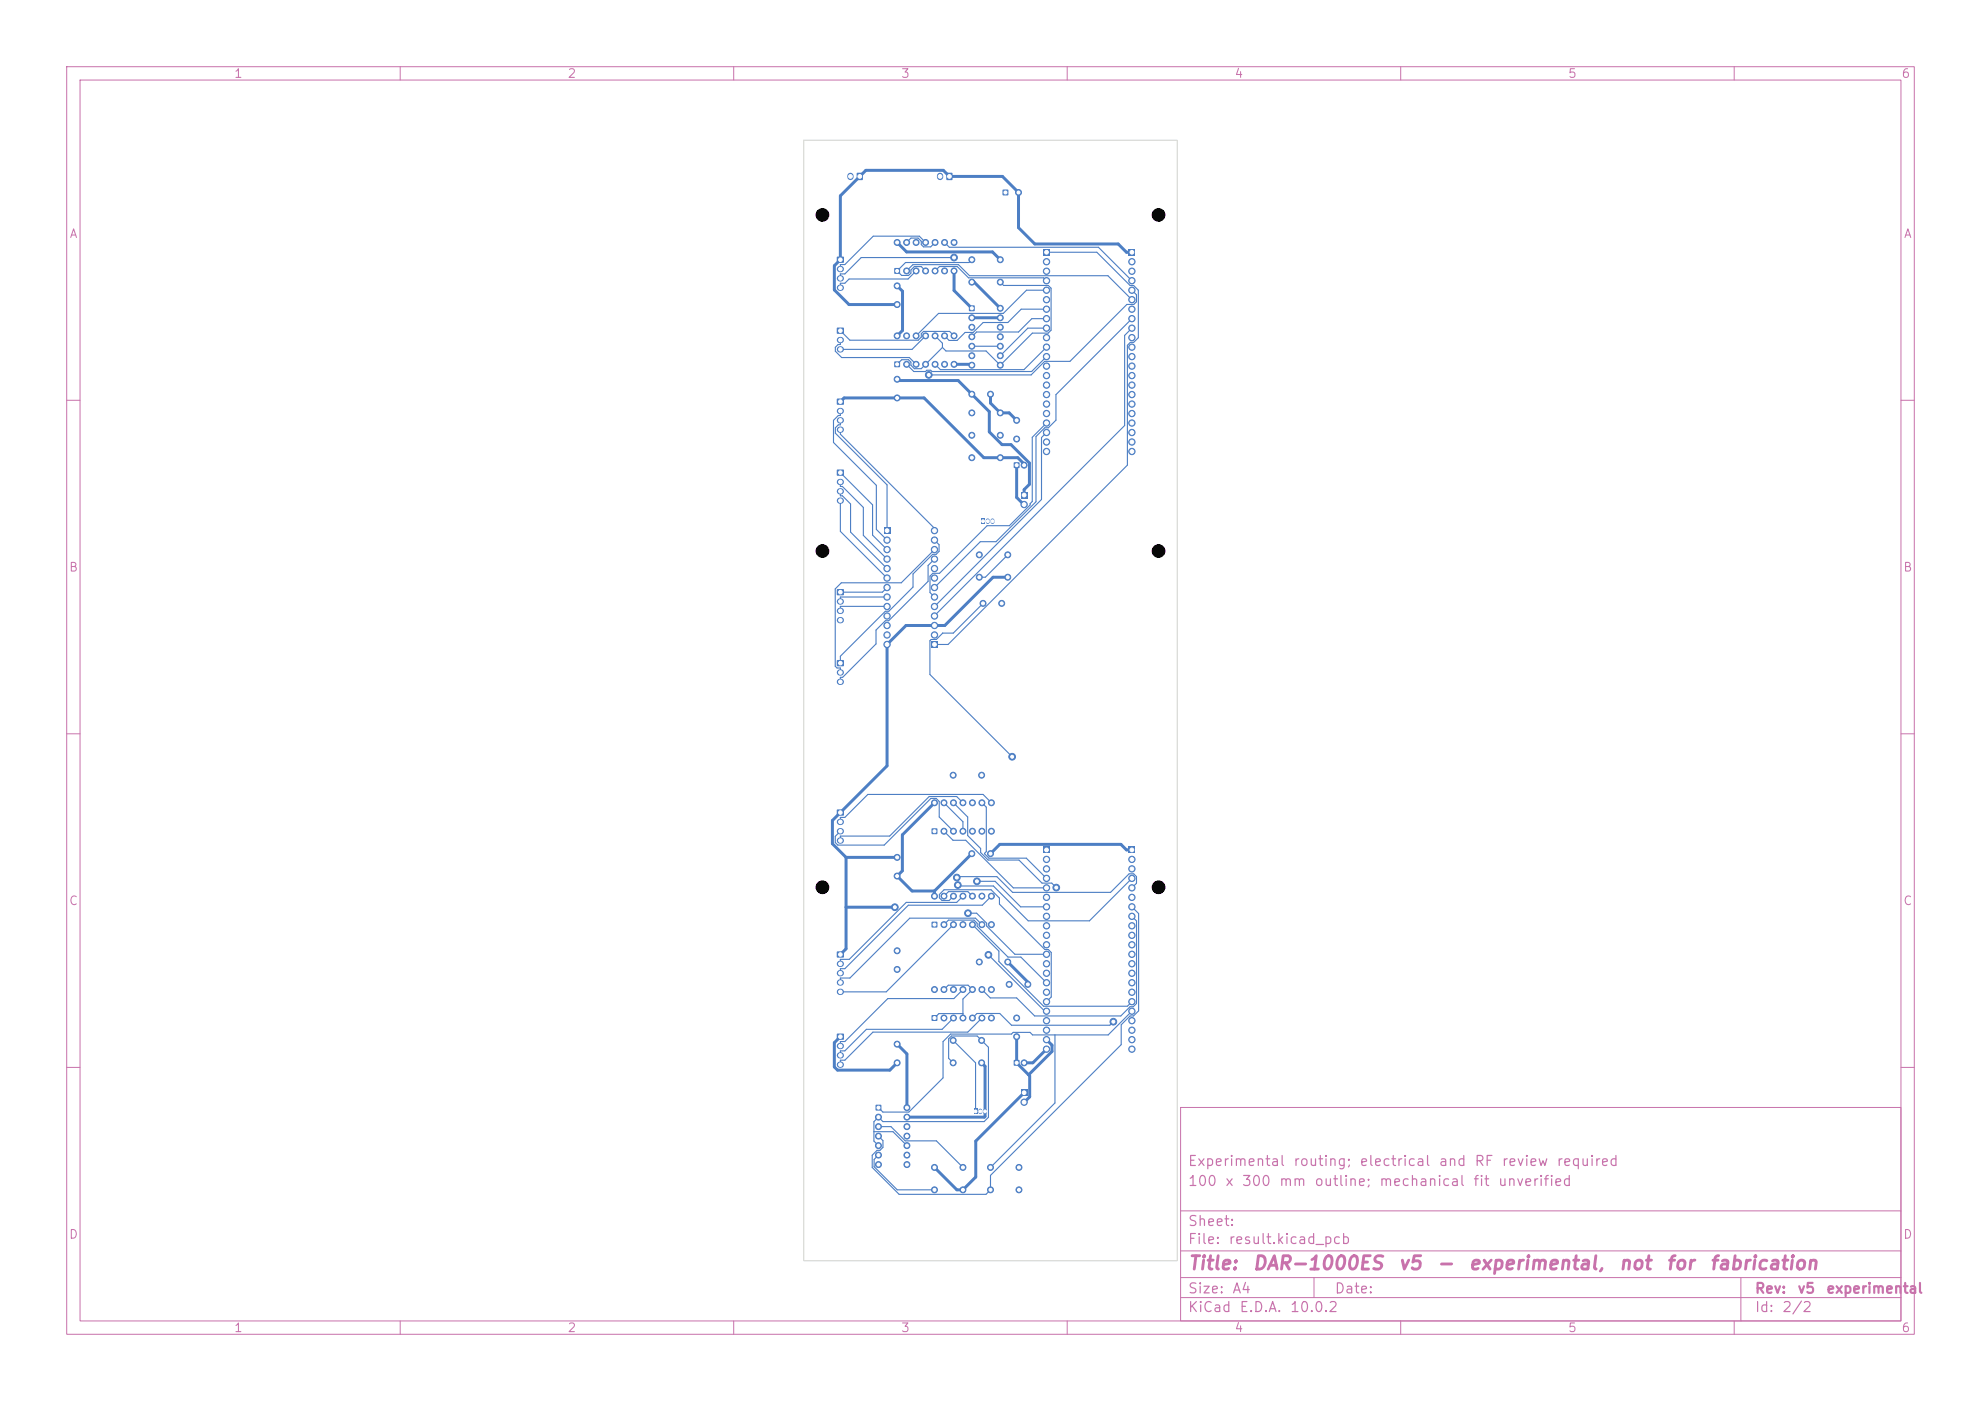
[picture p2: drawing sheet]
<svg xmlns="http://www.w3.org/2000/svg" width="297mm" height="210mm" viewBox="0 0 297 210" stroke-linecap="round" stroke-linejoin="round" font-family="sans-serif">
<defs><g id="words">
<g font-size="2" fill="#c872ab">
<text x="178" y="190.8">Title:</text>
<text x="187.7" y="190.8">DAR-1000ES</text>
<text x="209.5" y="190.8">v5</text>
<text x="215.3" y="190.8">-</text>
<text x="220.1" y="190.8">experimental,</text>
<text x="242.6" y="190.8">not</text>
<text x="249.7" y="190.8">for</text>
<text x="256.2" y="190.8">fabrication</text>
</g>
<g font-size="1.5" fill="#c872ab">
<text x="178" y="178.2">100</text>
<text x="178" y="175.2">Experimental</text>
<text x="183.6" y="178.2">x</text>
<text x="186.1" y="178.2">300</text>
<text x="191.7" y="178.2">mm</text>
<text x="193.8" y="175.2">routing;</text>
<text x="197" y="178.2">outline;</text>
<text x="203.7" y="175.2">electrical</text>
<text x="206.7" y="178.2">mechanical</text>
<text x="215.6" y="175.2">and</text>
<text x="220.8" y="178.2">fit</text>
<text x="221" y="175.2">RF</text>
<text x="224.5" y="178.2">unverified</text>
<text x="225" y="175.2">review</text>
<text x="233.3" y="175.2">required</text>
<text x="178" y="184.2">Sheet:</text>
<text x="178" y="186.9">File:</text>
<text x="184.1" y="186.9">result.kicad_pcb</text>
<text x="178" y="197.1">KiCad</text>
<text x="178" y="194.3">Size:</text>
<text x="184.7" y="194.3">A4</text>
<text x="185.7" y="197.1">E.D.A.</text>
<text x="193.3" y="197.1">10.0.2</text>
<text x="200" y="194.3">Date:</text>
<text x="263" y="194.3">Rev:</text>
<text x="263" y="197.1">Id:</text>
<text x="267.1" y="197.1">2/2</text>
<text x="269.4" y="194.3">v5</text>
<text x="273.7" y="194.3">experimental</text>
</g>
<g font-size="1.3" fill="#c872ab">
<text x="35" y="12">1</text>
<text x="85" y="12">2</text>
<text x="135" y="12">3</text>
<text x="185" y="12">4</text>
<text x="235" y="12">5</text>
<text x="285" y="12">6</text>
<text x="10.3" y="36">A</text>
<text x="285.4" y="36">A</text>
<text x="10.3" y="86">B</text>
<text x="285.3" y="86">B</text>
<text x="10.3" y="136">C</text>
<text x="285.3" y="136">C</text>
<text x="10.3" y="186">D</text>
<text x="285.3" y="186">D</text>
<text x="35" y="200">1</text>
<text x="85" y="200">2</text>
<text x="135" y="200">3</text>
<text x="185" y="200">4</text>
<text x="235" y="200">5</text>
<text x="285" y="200">6</text>
</g>
</g></defs>
<g fill="none" stroke="#c872ab" stroke-width=".15">
<path d="M10 10h277v190h-277zM12 12h273v186h-273zM60 10v2M110 10v2M160 10v2M210 10v2M260 10v2M10 60h2M285 60h2M10 110h2M285 110h2M10 160h2"/>
<path d="M177 166h108v32h-108zM285 160h2M60 198v2M110 198v2M160 198v2M177 194.5h108M177 191.5h108M177 187.5h108M177 181.5h108M197 191.5v3M210 198v2M260 198v2"/>
<path d="M261 191.5v6.5"/>
</g>
<path d="M152 158.9h.8v.8h-.8z" fill="#4d7fc4"/>
<g fill="#4d7fc4" stroke="#4d7fc4" stroke-width=".15">
<circle cx="153.5" cy="159.3" r=".45"/>
<circle cx="146.8" cy="86.5" r=".45"/>
<circle cx="151.1" cy="86.5" r=".45"/>
</g>
<path d="M139.7 124.2h.8v.8h-.8z" fill="#4d7fc4"/>
<g fill="#4d7fc4" stroke="#4d7fc4" stroke-width=".15">
<circle cx="141.5" cy="124.6" r=".45"/>
<circle cx="142.9" cy="124.6" r=".45"/>
<circle cx="144.4" cy="124.6" r=".45"/>
<circle cx="145.8" cy="124.6" r=".45"/>
<circle cx="147.2" cy="124.6" r=".45"/>
<circle cx="148.6" cy="124.6" r=".45"/>
<circle cx="148.6" cy="120.3" r=".45"/>
<circle cx="147.2" cy="120.3" r=".45"/>
<circle cx="145.8" cy="120.3" r=".45"/>
<circle cx="144.4" cy="120.3" r=".45"/>
<circle cx="142.9" cy="120.3" r=".45"/>
<circle cx="141.5" cy="120.3" r=".45"/>
<circle cx="140.1" cy="120.3" r=".45"/>
</g>
<path d="M128.5 25.9h.8v1.1h-.8z" fill="#4d7fc4"/>
<path d="M127.5 26.4v.1" fill="none" stroke="#4d7fc4" stroke-width=".95"/>
<g fill="#4d7fc4" stroke="#4d7fc4" stroke-width=".15">
<circle cx="134.5" cy="59.6" r=".45"/>
<circle cx="134.5" cy="56.8" r=".45"/>
</g>
<path d="M146 166.2h.6v.8h-.6z" fill="#4d7fc4"/>
<path d="M147 166.5v.2M147.7 166.5v.2" fill="none" stroke="#4d7fc4" stroke-width=".59"/>
<path d="M125.5 155h1v.8h-1z" fill="#4d7fc4"/>
<path d="M125.9 156.8h.2M125.9 158.2h.2M125.9 159.6h.2" fill="none" stroke="#4d7fc4" stroke-width=".95"/>
<path d="M156.4 126.9h1v1h-1z" fill="#4d7fc4"/>
<g fill="#4d7fc4" stroke="#4d7fc4" stroke-width=".15">
<circle cx="156.9" cy="128.8" r=".48"/>
<circle cx="156.9" cy="130.2" r=".48"/>
<circle cx="156.9" cy="131.7" r=".48"/>
<circle cx="156.9" cy="133.1" r=".48"/>
<circle cx="156.9" cy="134.5" r=".48"/>
<circle cx="156.9" cy="135.9" r=".48"/>
<circle cx="156.9" cy="137.4" r=".48"/>
<circle cx="156.9" cy="138.8" r=".48"/>
<circle cx="156.9" cy="140.2" r=".48"/>
<circle cx="156.9" cy="141.6" r=".48"/>
<circle cx="156.9" cy="143" r=".48"/>
<circle cx="156.9" cy="144.5" r=".48"/>
<circle cx="156.9" cy="145.9" r=".48"/>
<circle cx="156.9" cy="147.3" r=".48"/>
<circle cx="156.9" cy="148.7" r=".48"/>
<circle cx="156.9" cy="150.2" r=".48"/>
<circle cx="156.9" cy="151.6" r=".48"/>
<circle cx="156.9" cy="153" r=".48"/>
<circle cx="156.9" cy="154.4" r=".48"/>
<circle cx="156.9" cy="155.8" r=".48"/>
<circle cx="156.9" cy="157.3" r=".48"/>
</g>
<path d="M169.2 126.9h1v1h-1z" fill="#4d7fc4"/>
<g fill="#4d7fc4" stroke="#4d7fc4" stroke-width=".15">
<circle cx="169.7" cy="128.8" r=".48"/>
<circle cx="169.7" cy="130.2" r=".48"/>
<circle cx="169.7" cy="131.7" r=".48"/>
<circle cx="169.7" cy="133.1" r=".48"/>
<circle cx="169.7" cy="134.5" r=".48"/>
<circle cx="169.7" cy="135.9" r=".48"/>
<circle cx="169.7" cy="137.4" r=".48"/>
<circle cx="169.7" cy="138.8" r=".48"/>
<circle cx="169.7" cy="140.2" r=".48"/>
<circle cx="169.7" cy="141.6" r=".48"/>
<circle cx="169.7" cy="143" r=".48"/>
<circle cx="169.7" cy="144.5" r=".48"/>
<circle cx="169.7" cy="145.9" r=".48"/>
<circle cx="169.7" cy="147.3" r=".48"/>
<circle cx="169.7" cy="148.7" r=".48"/>
<circle cx="169.7" cy="150.2" r=".48"/>
<circle cx="169.7" cy="151.6" r=".48"/>
<circle cx="169.7" cy="153" r=".48"/>
<circle cx="169.7" cy="154.4" r=".48"/>
<circle cx="169.7" cy="155.8" r=".48"/>
<circle cx="169.7" cy="157.3" r=".48"/>
</g>
<path d="M125.5 88.3h1v.9h-1z" fill="#4d7fc4"/>
<path d="M125.9 90.2h.2M125.9 91.6h.2M125.9 93h.2" fill="none" stroke="#4d7fc4" stroke-width=".95"/>
<g fill="#4d7fc4" stroke="#4d7fc4" stroke-width=".15">
<circle cx="145.7" cy="42.3" r=".45"/>
<circle cx="150" cy="42.3" r=".45"/>
</g>
<path d="M147.1 77.7h.6v.8h-.6z" fill="#4d7fc4"/>
<path d="M148.1 78v.3M148.8 78v.3" fill="none" stroke="#4d7fc4" stroke-width=".59"/>
<g fill="#4d7fc4" stroke="#4d7fc4" stroke-width=".15">
<circle cx="146.8" cy="144.2" r=".45"/>
<circle cx="151.1" cy="144.2" r=".45"/>
<circle cx="152.4" cy="65.8" r=".45"/>
<circle cx="152.4" cy="63" r=".45"/>
</g>
<path d="M153.1 73.7h.9v1h-.9z" fill="#4d7fc4"/>
<g fill="#4d7fc4" stroke="#4d7fc4" stroke-width=".15">
<circle cx="153.5" cy="75.6" r=".48"/>
<circle cx="145.7" cy="38.9" r=".45"/>
<circle cx="150" cy="38.9" r=".45"/>
<circle cx="148.5" cy="175" r=".45"/>
<circle cx="152.8" cy="175" r=".45"/>
</g>
<path d="M125.5 38.5h1v.9h-1z" fill="#4d7fc4"/>
<path d="M125.9 40.3h.2M125.9 41.7h.2M125.9 43.1h.2" fill="none" stroke="#4d7fc4" stroke-width=".95"/>
<path d="M145.3 45.8h.8v.8h-.8z" fill="#4d7fc4"/>
<g fill="#4d7fc4" stroke="#4d7fc4" stroke-width=".15">
<circle cx="145.7" cy="47.6" r=".45"/>
<circle cx="145.7" cy="49.1" r=".45"/>
<circle cx="145.7" cy="50.5" r=".45"/>
<circle cx="145.7" cy="51.9" r=".45"/>
<circle cx="145.7" cy="53.3" r=".45"/>
<circle cx="145.7" cy="54.7" r=".45"/>
<circle cx="150" cy="54.7" r=".45"/>
<circle cx="150" cy="53.3" r=".45"/>
<circle cx="150" cy="51.9" r=".45"/>
<circle cx="150" cy="50.5" r=".45"/>
<circle cx="150" cy="49.1" r=".45"/>
<circle cx="150" cy="47.6" r=".45"/>
<circle cx="150" cy="46.2" r=".45"/>
<circle cx="145.7" cy="68.6" r=".45"/>
<circle cx="150" cy="68.6" r=".45"/>
<circle cx="134.5" cy="131.3" r=".45"/>
<circle cx="134.5" cy="128.5" r=".45"/>
<circle cx="142.9" cy="159.3" r=".45"/>
<circle cx="147.2" cy="159.3" r=".45"/>
<circle cx="142.9" cy="156" r=".45"/>
<circle cx="147.2" cy="156" r=".45"/>
</g>
<path d="M139.7 138.2h.8v.8h-.8z" fill="#4d7fc4"/>
<g fill="#4d7fc4" stroke="#4d7fc4" stroke-width=".15">
<circle cx="141.5" cy="138.6" r=".45"/>
<circle cx="142.9" cy="138.6" r=".45"/>
<circle cx="144.4" cy="138.6" r=".45"/>
<circle cx="145.8" cy="138.6" r=".45"/>
<circle cx="147.2" cy="138.6" r=".45"/>
<circle cx="148.6" cy="138.6" r=".45"/>
<circle cx="148.6" cy="134.3" r=".45"/>
<circle cx="147.2" cy="134.3" r=".45"/>
<circle cx="145.8" cy="134.3" r=".45"/>
<circle cx="144.4" cy="134.3" r=".45"/>
<circle cx="142.9" cy="134.3" r=".45"/>
<circle cx="141.5" cy="134.3" r=".45"/>
<circle cx="140.1" cy="134.3" r=".45"/>
<circle cx="134.5" cy="145.3" r=".45"/>
<circle cx="134.5" cy="142.5" r=".45"/>
<circle cx="148.5" cy="178.4" r=".45"/>
<circle cx="152.8" cy="178.4" r=".45"/>
</g>
<path d="M131.3 165.6h.8v.8h-.8z" fill="#4d7fc4"/>
<g fill="#4d7fc4" stroke="#4d7fc4" stroke-width=".15">
<circle cx="131.7" cy="167.5" r=".45"/>
<circle cx="131.7" cy="168.9" r=".45"/>
<circle cx="131.7" cy="170.3" r=".45"/>
<circle cx="131.7" cy="171.7" r=".45"/>
<circle cx="131.7" cy="173.1" r=".45"/>
<circle cx="131.7" cy="174.6" r=".45"/>
<circle cx="136" cy="174.6" r=".45"/>
<circle cx="136" cy="173.1" r=".45"/>
<circle cx="136" cy="171.7" r=".45"/>
<circle cx="136" cy="170.3" r=".45"/>
<circle cx="136" cy="168.9" r=".45"/>
<circle cx="136" cy="167.5" r=".45"/>
<circle cx="136" cy="166" r=".45"/>
<circle cx="152.4" cy="155.4" r=".45"/>
<circle cx="152.4" cy="152.6" r=".45"/>
</g>
<path d="M153.1 163.3h.9v1h-.9z" fill="#4d7fc4"/>
<circle cx="153.5" cy="165.2" r=".48" fill="#4d7fc4" stroke="#4d7fc4" stroke-width=".15"/>
<path d="M125.5 99h1v.8h-1z" fill="#4d7fc4"/>
<path d="M125.9 100.8h.2M125.9 102.2h.2" fill="none" stroke="#4d7fc4" stroke-width=".95"/>
<g fill="#4d7fc4" stroke="#4d7fc4" stroke-width=".15">
<circle cx="151.3" cy="147.6" r=".45"/>
<circle cx="154.1" cy="147.6" r=".45"/>
<circle cx="145.7" cy="128" r=".45"/>
<circle cx="148.5" cy="128" r=".45"/>
<circle cx="145.7" cy="59.1" r=".45"/>
<circle cx="148.5" cy="59.1" r=".45"/>
</g>
<path d="M141.9 25.9h.9v1.1h-.9z" fill="#4d7fc4"/>
<path d="M140.9 26.4v.1" fill="none" stroke="#4d7fc4" stroke-width=".95"/>
<g fill="#4d7fc4" stroke="#4d7fc4" stroke-width=".15">
<circle cx="146.8" cy="83.2" r=".45"/>
<circle cx="151.1" cy="83.2" r=".45"/>
<circle cx="140.1" cy="178.4" r=".45"/>
<circle cx="144.4" cy="178.4" r=".45"/>
</g>
<path d="M125.5 59.8h1v.8h-1z" fill="#4d7fc4"/>
<path d="M125.9 61.6h.2M125.9 63h.2M125.9 64.4h.2" fill="none" stroke="#4d7fc4" stroke-width=".95"/>
<path d="M134.1 40.2h.8v.8h-.8z" fill="#4d7fc4"/>
<g fill="#4d7fc4" stroke="#4d7fc4" stroke-width=".15">
<circle cx="135.9" cy="40.6" r=".45"/>
<circle cx="137.3" cy="40.6" r=".45"/>
<circle cx="138.8" cy="40.6" r=".45"/>
<circle cx="140.2" cy="40.6" r=".45"/>
<circle cx="141.6" cy="40.6" r=".45"/>
<circle cx="143" cy="40.6" r=".45"/>
<circle cx="143" cy="36.3" r=".45"/>
<circle cx="141.6" cy="36.3" r=".45"/>
<circle cx="140.2" cy="36.3" r=".45"/>
<circle cx="138.8" cy="36.3" r=".45"/>
<circle cx="137.3" cy="36.3" r=".45"/>
<circle cx="135.9" cy="36.3" r=".45"/>
<circle cx="134.5" cy="36.3" r=".45"/>
</g>
<path d="M132.5 79.1h1v.9h-1z" fill="#4d7fc4"/>
<g fill="#4d7fc4" stroke="#4d7fc4" stroke-width=".15">
<circle cx="133" cy="81" r=".48"/>
<circle cx="133" cy="82.4" r=".48"/>
<circle cx="133" cy="83.8" r=".48"/>
<circle cx="133" cy="85.2" r=".48"/>
<circle cx="133" cy="86.6" r=".48"/>
<circle cx="133" cy="88.1" r=".48"/>
<circle cx="133" cy="89.5" r=".48"/>
<circle cx="133" cy="90.9" r=".48"/>
<circle cx="133" cy="92.3" r=".48"/>
<circle cx="133" cy="93.8" r=".48"/>
<circle cx="133" cy="95.2" r=".48"/>
<circle cx="133" cy="96.6" r=".48"/>
</g>
<path d="M139.6 96.1h1v1h-1z" fill="#4d7fc4"/>
<g fill="#4d7fc4" stroke="#4d7fc4" stroke-width=".15">
<circle cx="140.1" cy="95.2" r=".48"/>
<circle cx="140.1" cy="93.8" r=".48"/>
<circle cx="140.1" cy="92.3" r=".48"/>
<circle cx="140.1" cy="90.9" r=".48"/>
<circle cx="140.1" cy="89.5" r=".48"/>
<circle cx="140.1" cy="88.1" r=".48"/>
<circle cx="140.1" cy="86.6" r=".48"/>
<circle cx="140.1" cy="85.2" r=".48"/>
<circle cx="140.1" cy="83.8" r=".48"/>
<circle cx="140.1" cy="82.4" r=".48"/>
<circle cx="140.1" cy="81" r=".48"/>
<circle cx="140.1" cy="79.5" r=".48"/>
</g>
<path d="M150.3 28.4h.8v.9h-.8z" fill="#4d7fc4"/>
<circle cx="152.7" cy="28.9" r=".45" fill="#4d7fc4" stroke="#4d7fc4" stroke-width=".15"/>
<path d="M125.5 121.4h1v.8h-1z" fill="#4d7fc4"/>
<path d="M125.9 123.2h.2M125.9 124.6h.2M125.9 126h.2" fill="none" stroke="#4d7fc4" stroke-width=".95"/>
<path d="M125.5 142.6h1v.9h-1z" fill="#4d7fc4"/>
<path d="M125.9 144.5h.2M125.9 145.9h.2M125.9 147.3h.2M125.9 148.7h.2" fill="none" stroke="#4d7fc4" stroke-width=".95"/>
<g fill="#4d7fc4" stroke="#4d7fc4" stroke-width=".15">
<circle cx="145.7" cy="61.9" r=".45"/>
<circle cx="150" cy="61.9" r=".45"/>
</g>
<path d="M134.1 54.2h.8v.8h-.8z" fill="#4d7fc4"/>
<g fill="#4d7fc4" stroke="#4d7fc4" stroke-width=".15">
<circle cx="135.9" cy="54.6" r=".45"/>
<circle cx="137.3" cy="54.6" r=".45"/>
<circle cx="138.8" cy="54.6" r=".45"/>
<circle cx="140.2" cy="54.6" r=".45"/>
<circle cx="141.6" cy="54.6" r=".45"/>
<circle cx="143" cy="54.6" r=".45"/>
<circle cx="143" cy="50.3" r=".45"/>
<circle cx="141.6" cy="50.3" r=".45"/>
<circle cx="140.2" cy="50.3" r=".45"/>
<circle cx="138.8" cy="50.3" r=".45"/>
<circle cx="137.3" cy="50.3" r=".45"/>
<circle cx="135.9" cy="50.3" r=".45"/>
<circle cx="134.5" cy="50.3" r=".45"/>
</g>
<path d="M156.4 37.3h1v1h-1z" fill="#4d7fc4"/>
<g fill="#4d7fc4" stroke="#4d7fc4" stroke-width=".15">
<circle cx="156.9" cy="39.2" r=".48"/>
<circle cx="156.9" cy="40.7" r=".48"/>
<circle cx="156.9" cy="42.1" r=".48"/>
<circle cx="156.9" cy="43.5" r=".48"/>
<circle cx="156.9" cy="44.9" r=".48"/>
<circle cx="156.9" cy="46.3" r=".48"/>
<circle cx="156.9" cy="47.8" r=".48"/>
<circle cx="156.9" cy="49.2" r=".48"/>
<circle cx="156.9" cy="50.6" r=".48"/>
<circle cx="156.9" cy="52" r=".48"/>
<circle cx="156.9" cy="53.5" r=".48"/>
<circle cx="156.9" cy="54.9" r=".48"/>
<circle cx="156.9" cy="56.3" r=".48"/>
<circle cx="156.9" cy="57.7" r=".48"/>
<circle cx="156.9" cy="59.1" r=".48"/>
<circle cx="156.9" cy="60.6" r=".48"/>
<circle cx="156.9" cy="62" r=".48"/>
<circle cx="156.9" cy="63.4" r=".48"/>
<circle cx="156.9" cy="64.8" r=".48"/>
<circle cx="156.9" cy="66.3" r=".48"/>
<circle cx="156.9" cy="67.7" r=".48"/>
</g>
<path d="M169.2 37.3h1v1h-1z" fill="#4d7fc4"/>
<g fill="#4d7fc4" stroke="#4d7fc4" stroke-width=".15">
<circle cx="169.7" cy="39.2" r=".48"/>
<circle cx="169.7" cy="40.7" r=".48"/>
<circle cx="169.7" cy="42.1" r=".48"/>
<circle cx="169.7" cy="43.5" r=".48"/>
<circle cx="169.7" cy="44.9" r=".48"/>
<circle cx="169.7" cy="46.3" r=".48"/>
<circle cx="169.7" cy="47.8" r=".48"/>
<circle cx="169.7" cy="49.2" r=".48"/>
<circle cx="169.7" cy="50.6" r=".48"/>
<circle cx="169.7" cy="52" r=".48"/>
<circle cx="169.7" cy="53.5" r=".48"/>
<circle cx="169.7" cy="54.9" r=".48"/>
<circle cx="169.7" cy="56.3" r=".48"/>
<circle cx="169.7" cy="57.7" r=".48"/>
<circle cx="169.7" cy="59.1" r=".48"/>
<circle cx="169.7" cy="60.6" r=".48"/>
<circle cx="169.7" cy="62" r=".48"/>
<circle cx="169.7" cy="63.4" r=".48"/>
<circle cx="169.7" cy="64.8" r=".48"/>
<circle cx="169.7" cy="66.3" r=".48"/>
<circle cx="169.7" cy="67.7" r=".48"/>
<circle cx="142.9" cy="116.2" r=".45"/>
<circle cx="147.2" cy="116.2" r=".45"/>
<circle cx="145.7" cy="65.2" r=".45"/>
<circle cx="150" cy="65.2" r=".45"/>
</g>
<path d="M152 69.3h.8v.8h-.8z" fill="#4d7fc4"/>
<circle cx="153.5" cy="69.7" r=".45" fill="#4d7fc4" stroke="#4d7fc4" stroke-width=".15"/>
<path d="M139.7 152.2h.8v.8h-.8z" fill="#4d7fc4"/>
<g fill="#4d7fc4" stroke="#4d7fc4" stroke-width=".15">
<circle cx="141.5" cy="152.6" r=".45"/>
<circle cx="142.9" cy="152.6" r=".45"/>
<circle cx="144.4" cy="152.6" r=".45"/>
<circle cx="145.8" cy="152.6" r=".45"/>
<circle cx="147.2" cy="152.6" r=".45"/>
<circle cx="148.6" cy="152.6" r=".45"/>
<circle cx="148.6" cy="148.3" r=".45"/>
<circle cx="147.2" cy="148.3" r=".45"/>
<circle cx="145.8" cy="148.3" r=".45"/>
<circle cx="144.4" cy="148.3" r=".45"/>
<circle cx="142.9" cy="148.3" r=".45"/>
<circle cx="141.5" cy="148.3" r=".45"/>
<circle cx="140.1" cy="148.3" r=".45"/>
<circle cx="134.5" cy="159.3" r=".45"/>
<circle cx="134.5" cy="156.5" r=".45"/>
</g>
<path d="M125.5 49.1h1v.9h-1z" fill="#4d7fc4"/>
<path d="M125.9 51h.2M125.9 52.4h.2" fill="none" stroke="#4d7fc4" stroke-width=".95"/>
<g fill="#4d7fc4" stroke="#4d7fc4" stroke-width=".15">
<circle cx="147.4" cy="90.4" r=".45"/>
<circle cx="150.2" cy="90.4" r=".45"/>
<circle cx="140.1" cy="175" r=".45"/>
<circle cx="144.4" cy="175" r=".45"/>
</g>
<path d="M125.5 70.4h1v.9h-1z" fill="#4d7fc4"/>
<path d="M125.9 72.2h.2M125.9 73.6h.2M125.9 75h.2" fill="none" stroke="#4d7fc4" stroke-width=".95"/>
<g fill="#4d7fc4" stroke="#4d7fc4" stroke-width=".15">
<circle cx="134.5" cy="45.7" r=".45"/>
<circle cx="134.5" cy="42.9" r=".45"/>
<circle cx="134.2" cy="136" r=".5"/>
<circle cx="146.5" cy="132.1" r=".5"/>
<circle cx="158.4" cy="133.1" r=".5"/>
<circle cx="151.7" cy="113.4" r=".5"/>
<circle cx="145.1" cy="136.9" r=".5"/>
<circle cx="148.2" cy="143.1" r=".5"/>
<circle cx="143.6" cy="132.7" r=".5"/>
<circle cx="143.5" cy="131.5" r=".5"/>
<circle cx="166.9" cy="153.2" r=".5"/>
<circle cx="143" cy="38.6" r=".5"/>
<circle cx="139.2" cy="56.2" r=".5"/>
</g>
<g fill="none" stroke="#4d7fc4" stroke-width=".45">
<path d="M134.5 36.3l1.4 1.5h12.9l1.2 1.1M169.7 37.8h-.8l-1.3-1.2h-12.5l-2.4-2.5v-5.2l-2.4-2.5h-8l-.9-.9h-11.6l-3.8 3.9v9.5l-.9 .9v3.7l2.2 2.2h7.2M134.5 56.8l.2 .2h9l4.6 4.7v3l1.9 1.9h1.4l2.7 2.8v3.2l-.8 .8v.8M134.5 42.9l.8 .8v5.8l-.8 .8M143 40.6v2.9l2.7 2.7M143 54.6h2.6l.1 .1M145.7 47.6h4.3M145.7 42.3h.3l4 3.9M148.5 59.1v1.3l1.5 1.5h1.3l1.1 1.1M126 60.2l.6-.6h11.9l9 9h5.1l.9 1v.1M152.4 69.7v4.9l1.1 1M151.1 86.5h-2.2l-7.2 7.3h-5.9l-2.8 2.8v18.2l-8.2 8.2v3.5l2 2"/>
<path d="M126.8 128.5v13.7l-.8 .9M126.8 136h7.4M126.8 128.5h7.7M140.1 120.3l-4.8 4.8v5.4l-.8 .8 2.2 2.3h3.4M140.1 133.6v.7M145.7 128l-5.6 5.6M169.7 127.4h-.8l-.8-.8h-18.2l-1.4 1.4M126 155.4l-.9 .9v3.6l.5 .5h7.8l1.1-1.1M134.5 156.5l1.5 1.5v8M147.2 159.3l.5 .5v7.6l-.1 .1h-11.6M151.1 144.2l3 3v.4M152.4 155.4v3.9l2 2v3.1l-.9 .8"/>
<path d="M156.9 155.8l.8 .9v.9l-3.5 3.5M156.9 157.3l-2 2h-1.4M153.5 163.8l-7.2 7.2v5.4l-1.9 2h-.9l-3.4-3.4"/>
</g>
<g fill="none" stroke="#4d7fc4" stroke-width=".17">
<path d="M135.9 36.3l.7-.6h1l.5 .5v.5l.4 .3h1l.7-.7M138.8 36.3l-1-.9h-6.9l-4.2 4.3h-.7v.6M141.6 36.3l.7 .8h22.4l5 5M143 38.6h-13.9l-2.4 2.5h-.7v.6M145.7 38.9l-.4 .5h-9.5l-1.3 1.2 .7 .7h1l.4-.4v-.4l.5-.5h1l.7 .6M156.9 37.8h7.5l5 5h.6l.7 .7v7.1l-.7 .7h-.5l-.5 .5v17.9l-26.9 26.9h-2M126 51v.6h-.3l-.5 .5v.5l1 1h10.1l1 1M126 49.6l1.4 1.4h10.3l.4-.5v-.5l.4-.3h3.9l.6 .6M135.9 40.6l1-.9h6.8l1.7 1.6h20.7l3.6 3.6M137.3 40.6l-1.2 1.2h-8.8l-.6 .7h-.7v.6M138.8 50.3l-2.1 2.1h-10.7M140.2 50.3l1.1 1.1v.7"/>
<path d="M140.2 40.6l.6-.6h2.7l1.7 1.6h11.3l.4 .5M141.3 52.1l-3.2 3.2h-1l-.5-.6v-.4l-.4-.4h-1l-.7 .7M145.7 51.9h4.3M150 42.3l.5 .5h6.7l.4 .4v6.3l-.5 .4h-2.3l-4.8 4.8-2.2-2.1h-6l-.5-.5M156.9 47.8h-2.2l-2 2h-6.3l-.7 .7M156.9 49.2h-2.8l-4.1 4.1M156.9 53.5l-2.2 2.2h-15l-.2-.2h-.5l-.2 .2h-1.8l-1.1-1.1M156.9 52l-3.4 3.4h-12.5l-.8-.8M156.9 46.3h-3.8l-2 2h-3.7l-1.5 1.5h-1.2l-1.2 1.2h-1.2l-.7-.7M156.9 43.5h-3l-3.5 3.5h-9.7l-3.4 3.3M169.7 43.5l.7 .7v1l-.4 .4h-1.1l-8.5 8.6h-3.8l-2 2h-15.4M169.7 49.2l-1.1 1.1v13.5l-28.5 28.5"/>
<path d="M169.7 47.8l-11.4 11.4v3.8l-1.1 1.1h-.6l-1.3 1.3v9.8l-6 6h-2.3l-6.9 6.9M126 63v.7h-.3l-.5 .4v.8l7.8 7.8v6.8M126 61.6v.7h-.3l-.7 .7v3.3l6.4 6.5v6.6l1.6 1.6M126 64.4v.7l14.1 14.1v.3M126 72.2v.7h.3l3.1 3.2v4.2l3.6 3.5M126 73.6v.7h.3l1.2 1.2v4.3l5.5 5.4M126 75v4.7l7 6.9M126 70.8l4.8 4.9v4.5l2.2 2.2M156.9 63.4l-2.1 2.2v9.6l-.4 .3v.2l-3.1 3.1h-3.3l-7.1 7.1h-1l-.5 .5v2.4l.7 .7M156.9 64.8l-.8 .8v9.3l-16 16M133 89.5h-7v.7M133 89.5h.1"/>
<path d="M133 90.9h-7v.7M133 88.1l-.7 .7h-6.3M140.1 82.4l-5 5h-9l-.9 .9v11.6l.3 .2h.5v.7M140.1 81l.7 .6v1.1l-.4 .4h-.6l-2.9 2.9v2l-3.6 3.6h-.6l-6.7 6.8v1M140.1 83.8l-1 1v2.3l-5.9 5.9h-.5l-1.4 1.4v2.1l-5 5h-.3v.7M141.3 94.9h.1M141.3 94.9l-.9 1h-.8l-.2 .1v5.1l12.3 12.3M147.4 90.4l-4.5 4.5h-1.6M151.1 83.2l-3.4 3.3h-.9M126 124.6l-.8 .8v.9l.4 .4h7l7-7h.8l.4 .4v2.4l2.1 2.1M141.5 120.3l2.9 2.9v1.4M141.5 124.6l1.4 1.4h1.9l7.1 7.1h5"/>
<path d="M141.5 138.6l.7-.7h3.8l.5 .5v.4l4.6 4.7h2l3.8 3.8M141.5 134.3l.7-.6h2.9l.7 .6M142.9 120.3l2.2 2.2v2.7l1.9 2v.6l1.2 1.1h4.6l3.4 3.5h1.5l.7 .7M142.9 134.3l-.6 .7h-1.1l-.4-.4v-.5l.7-.7h7.1l1.2 1.2v.9l6.9 6.8h.5l.4 .5v6.6l-.7 .8M142.9 138.6l-10 10.1h-6.9M143.5 131.5l.1-.1h5.9l2.3 2.4h14.7l2.8-2.8h.7l.4 .4v1l-.7 .7M144.4 120.3l-1-.9h-4.1l-5.9 5.9h-7.4v.7M144.4 134.3l-1 1h-7.5l-8.6 8.5h-1.3v.7M145.1 136.9h1.3l1.5 1.5v.4l4.3 4.2h4.7M145.8 138.6l4 4v1.5l6.7 6.7h12.5l.7-.6M146.5 132.1h2.7l3.8 3.8h3.9M147.2 138.6l-1-1h-9.8l-9 9h-1.4v.7"/>
<path d="M147.2 120.3l.7 .7v6.7l-.3 .3 .7 .6h5.6l3 3.1M148.6 120.3l-1.2-1.2h-17.3l-3.4 3.4h-.7v.7M148.6 134.3l-1.3 1.4h-11.1l-9.5 9.5h-.7v.7M169.7 131.7l-6.4 6.3h-9.1l-5.3-5.2h-5.2l-.1-.1M169.7 137.4l.7 .7v12.3l-.5 .5h-.5l-1.4 1.4h-12.9l-2.7-2.7h-3.9l-1.3-1.3M169.7 135.9l1 1v14.6l-.8 .8h-.5l-1.3 1.3v3l-19.6 19.6v2.2l-.7 .6h-13l-4-4v-1.8l.7-.8h.4l.5-.4v-1l-.7-.7M141.5 148.3l.7-.6h2.9l.7 .6-1.4 1.5v2.8M142.9 156l3.4 3.3v7.3M142.9 159.3l-.7-.7v-2.9l.4-.4h3.9l1.7 1.7v10.5l-.7 .6h-15.1l-.7-.6-.7 .6v2.9l.7 .7M142.9 152.6l-1.7 1.7h-11.3l-3.2 3.2h-.7v.7M144.4 148.3l-1.4 1.4h-9.9l-6.4 6.4h-.7v.7M144.4 151.9h-3.6l-.7 .7"/>
<path d="M145.8 152.6l.7-.7h3.4l1.8 1.8h14.7l.5-.5M147.2 152.6l-2.1 2.1h-14.2l-4.2 4.2h-.7v.7M148.2 143.1l8.4 8.5h.3M158.2 155.1v10.2l-9.7 9.7M169.7 151.6l-3.6 3.5h-11.3l-.4-.3h-2.5l-.3 .2h-9.1l-1.1 1.1v5.5l-5.1 5.1h-3.9l-.7-.7M131 169.6h2.9l2.1 2.1M131.7 173.1l-.6 .7v1.1l3.4 3.5h5.6M131.7 168.9h1.9l2.1 2.1h4.7l4 4"/>
</g>
<path d="M120.5 21h56v168h-56z" fill="none" stroke="#d0d2cd" stroke-width=".15"/>
<g fill="#fff" stroke="#fff" stroke-width=".15">
<circle cx="134.2" cy="136" r=".22"/>
<circle cx="146.5" cy="132.1" r=".22"/>
<circle cx="158.4" cy="133.1" r=".22"/>
<circle cx="151.7" cy="113.4" r=".22"/>
<circle cx="145.1" cy="136.9" r=".22"/>
<circle cx="148.2" cy="143.1" r=".22"/>
<circle cx="143.6" cy="132.7" r=".22"/>
<circle cx="143.5" cy="131.5" r=".22"/>
<circle cx="166.9" cy="153.2" r=".22"/>
<circle cx="143" cy="38.6" r=".22"/>
<circle cx="139.2" cy="56.2" r=".22"/>
<circle cx="152.4" cy="159.3" r=".22"/>
<circle cx="153.5" cy="159.3" r=".22"/>
<circle cx="146.8" cy="86.5" r=".22"/>
<circle cx="151.1" cy="86.5" r=".22"/>
<circle cx="140.1" cy="124.6" r=".22"/>
<circle cx="141.5" cy="124.6" r=".22"/>
<circle cx="142.9" cy="124.6" r=".22"/>
<circle cx="144.4" cy="124.6" r=".22"/>
<circle cx="145.8" cy="124.6" r=".22"/>
<circle cx="147.2" cy="124.6" r=".22"/>
<circle cx="148.6" cy="124.6" r=".22"/>
<circle cx="148.6" cy="120.3" r=".22"/>
<circle cx="147.2" cy="120.3" r=".22"/>
<circle cx="145.8" cy="120.3" r=".22"/>
<circle cx="144.4" cy="120.3" r=".22"/>
<circle cx="142.9" cy="120.3" r=".22"/>
<circle cx="141.5" cy="120.3" r=".22"/>
<circle cx="140.1" cy="120.3" r=".22"/>
<circle cx="128.9" cy="26.4" r=".28"/>
<circle cx="127.5" cy="26.4" r=".28"/>
<circle cx="134.5" cy="59.6" r=".22"/>
<circle cx="134.5" cy="56.9" r=".22"/>
<circle cx="146.3" cy="166.6" r=".21"/>
<circle cx="147" cy="166.6" r=".21"/>
<circle cx="147.7" cy="166.6" r=".21"/>
<circle cx="126" cy="155.4" r=".27"/>
<circle cx="126" cy="156.8" r=".27"/>
<circle cx="126" cy="158.2" r=".27"/>
<circle cx="126" cy="159.6" r=".27"/>
<circle cx="156.9" cy="127.4" r=".28"/>
<circle cx="156.9" cy="128.8" r=".28"/>
<circle cx="156.9" cy="130.2" r=".28"/>
<circle cx="156.9" cy="131.7" r=".28"/>
<circle cx="156.9" cy="133.1" r=".28"/>
<circle cx="156.9" cy="134.5" r=".28"/>
<circle cx="156.9" cy="135.9" r=".28"/>
<circle cx="156.9" cy="137.4" r=".28"/>
<circle cx="156.9" cy="138.8" r=".28"/>
<circle cx="156.9" cy="140.2" r=".28"/>
<circle cx="156.9" cy="141.6" r=".28"/>
<circle cx="156.9" cy="143" r=".28"/>
<circle cx="156.9" cy="144.5" r=".28"/>
<circle cx="156.9" cy="145.9" r=".28"/>
<circle cx="156.9" cy="147.3" r=".28"/>
<circle cx="156.9" cy="148.7" r=".28"/>
<circle cx="156.9" cy="150.2" r=".28"/>
<circle cx="156.9" cy="151.6" r=".28"/>
<circle cx="156.9" cy="153" r=".28"/>
<circle cx="156.9" cy="154.4" r=".28"/>
<circle cx="156.9" cy="155.8" r=".28"/>
<circle cx="156.9" cy="157.3" r=".28"/>
<circle cx="169.7" cy="127.4" r=".28"/>
<circle cx="169.7" cy="128.8" r=".28"/>
<circle cx="169.7" cy="130.2" r=".28"/>
<circle cx="169.7" cy="131.7" r=".28"/>
<circle cx="169.7" cy="133.1" r=".28"/>
<circle cx="169.7" cy="134.5" r=".28"/>
<circle cx="169.7" cy="135.9" r=".28"/>
<circle cx="169.7" cy="137.4" r=".28"/>
<circle cx="169.7" cy="138.8" r=".28"/>
<circle cx="169.7" cy="140.2" r=".28"/>
<circle cx="169.7" cy="141.6" r=".28"/>
<circle cx="169.7" cy="143" r=".28"/>
<circle cx="169.7" cy="144.5" r=".28"/>
<circle cx="169.7" cy="145.9" r=".28"/>
<circle cx="169.7" cy="147.3" r=".28"/>
<circle cx="169.7" cy="148.7" r=".28"/>
<circle cx="169.7" cy="150.2" r=".28"/>
<circle cx="169.7" cy="151.6" r=".28"/>
<circle cx="169.7" cy="153" r=".28"/>
<circle cx="169.7" cy="154.4" r=".28"/>
<circle cx="169.7" cy="155.8" r=".28"/>
<circle cx="169.7" cy="157.3" r=".28"/>
<circle cx="126" cy="88.8" r=".27"/>
<circle cx="126" cy="90.2" r=".27"/>
<circle cx="126" cy="91.6" r=".27"/>
<circle cx="126" cy="93" r=".27"/>
<circle cx="145.7" cy="42.3" r=".22"/>
<circle cx="150" cy="42.3" r=".22"/>
<circle cx="147.4" cy="78.1" r=".21"/>
<circle cx="148.1" cy="78.1" r=".21"/>
<circle cx="148.8" cy="78.1" r=".21"/>
<circle cx="146.8" cy="144.2" r=".22"/>
<circle cx="151.1" cy="144.2" r=".22"/>
<circle cx="152.4" cy="65.8" r=".22"/>
<circle cx="152.4" cy="63" r=".22"/>
<circle cx="153.5" cy="74.2" r=".28"/>
<circle cx="153.5" cy="75.6" r=".28"/>
<circle cx="145.7" cy="38.9" r=".22"/>
<circle cx="150" cy="38.9" r=".22"/>
<circle cx="148.5" cy="175" r=".22"/>
<circle cx="152.8" cy="175" r=".22"/>
<circle cx="126" cy="38.9" r=".27"/>
<circle cx="126" cy="40.3" r=".27"/>
<circle cx="126" cy="41.7" r=".27"/>
<circle cx="126" cy="43.1" r=".27"/>
<circle cx="145.7" cy="46.2" r=".22"/>
<circle cx="145.7" cy="47.6" r=".22"/>
<circle cx="145.7" cy="49.1" r=".22"/>
<circle cx="145.7" cy="50.5" r=".22"/>
<circle cx="145.7" cy="51.9" r=".22"/>
<circle cx="145.7" cy="53.3" r=".22"/>
<circle cx="145.7" cy="54.7" r=".22"/>
<circle cx="150" cy="54.7" r=".22"/>
<circle cx="150" cy="53.3" r=".22"/>
<circle cx="150" cy="51.9" r=".22"/>
<circle cx="150" cy="50.5" r=".22"/>
<circle cx="150" cy="49.1" r=".22"/>
<circle cx="150" cy="47.6" r=".22"/>
<circle cx="150" cy="46.2" r=".22"/>
<circle cx="145.7" cy="68.6" r=".22"/>
<circle cx="150" cy="68.6" r=".22"/>
<circle cx="134.5" cy="131.3" r=".22"/>
<circle cx="134.5" cy="128.5" r=".22"/>
<circle cx="142.9" cy="159.3" r=".22"/>
<circle cx="147.2" cy="159.3" r=".22"/>
<circle cx="142.9" cy="156" r=".22"/>
<circle cx="147.2" cy="156" r=".22"/>
<circle cx="140.1" cy="138.6" r=".22"/>
<circle cx="141.5" cy="138.6" r=".22"/>
<circle cx="142.9" cy="138.6" r=".22"/>
<circle cx="144.4" cy="138.6" r=".22"/>
<circle cx="145.8" cy="138.6" r=".22"/>
<circle cx="147.2" cy="138.6" r=".22"/>
<circle cx="148.6" cy="138.6" r=".22"/>
<circle cx="148.6" cy="134.3" r=".22"/>
<circle cx="147.2" cy="134.3" r=".22"/>
<circle cx="145.8" cy="134.3" r=".22"/>
<circle cx="144.4" cy="134.3" r=".22"/>
<circle cx="142.9" cy="134.3" r=".22"/>
<circle cx="141.5" cy="134.3" r=".22"/>
<circle cx="140.1" cy="134.3" r=".22"/>
<circle cx="134.5" cy="145.3" r=".22"/>
<circle cx="134.5" cy="142.5" r=".22"/>
<circle cx="148.5" cy="178.4" r=".22"/>
<circle cx="152.8" cy="178.4" r=".22"/>
<circle cx="131.7" cy="166" r=".22"/>
<circle cx="131.7" cy="167.5" r=".22"/>
<circle cx="131.7" cy="168.9" r=".22"/>
<circle cx="131.7" cy="170.3" r=".22"/>
<circle cx="131.7" cy="171.7" r=".22"/>
<circle cx="131.7" cy="173.1" r=".22"/>
<circle cx="131.7" cy="174.6" r=".22"/>
<circle cx="136" cy="174.6" r=".22"/>
<circle cx="136" cy="173.1" r=".22"/>
<circle cx="136" cy="171.7" r=".22"/>
<circle cx="136" cy="170.3" r=".22"/>
<circle cx="136" cy="168.9" r=".22"/>
<circle cx="136" cy="167.5" r=".22"/>
<circle cx="136" cy="166" r=".22"/>
<circle cx="152.4" cy="155.4" r=".22"/>
<circle cx="152.4" cy="152.6" r=".22"/>
<circle cx="153.5" cy="163.8" r=".28"/>
<circle cx="153.5" cy="165.2" r=".28"/>
<circle cx="126" cy="99.4" r=".27"/>
<circle cx="126" cy="100.8" r=".27"/>
<circle cx="126" cy="102.2" r=".27"/>
<circle cx="151.3" cy="147.6" r=".22"/>
<circle cx="154.1" cy="147.6" r=".22"/>
<circle cx="145.7" cy="128" r=".22"/>
<circle cx="148.5" cy="128" r=".22"/>
<circle cx="145.7" cy="59.1" r=".22"/>
<circle cx="148.5" cy="59.1" r=".22"/>
<circle cx="142.3" cy="26.4" r=".28"/>
<circle cx="140.9" cy="26.4" r=".28"/>
<circle cx="146.8" cy="83.2" r=".22"/>
<circle cx="151.1" cy="83.2" r=".22"/>
<circle cx="140.1" cy="178.4" r=".22"/>
<circle cx="144.4" cy="178.4" r=".22"/>
<circle cx="126" cy="60.2" r=".27"/>
<circle cx="126" cy="61.6" r=".27"/>
<circle cx="126" cy="63" r=".27"/>
<circle cx="126" cy="64.4" r=".27"/>
<circle cx="134.5" cy="40.6" r=".22"/>
<circle cx="135.9" cy="40.6" r=".22"/>
<circle cx="137.3" cy="40.6" r=".22"/>
<circle cx="138.8" cy="40.6" r=".22"/>
<circle cx="140.2" cy="40.6" r=".22"/>
<circle cx="141.6" cy="40.6" r=".22"/>
<circle cx="143" cy="40.6" r=".22"/>
<circle cx="143" cy="36.3" r=".22"/>
<circle cx="141.6" cy="36.3" r=".22"/>
<circle cx="140.2" cy="36.3" r=".22"/>
<circle cx="138.8" cy="36.3" r=".22"/>
<circle cx="137.3" cy="36.3" r=".22"/>
<circle cx="135.9" cy="36.3" r=".22"/>
<circle cx="134.5" cy="36.3" r=".22"/>
<circle cx="133" cy="79.5" r=".28"/>
<circle cx="133" cy="81" r=".28"/>
<circle cx="133" cy="82.4" r=".28"/>
<circle cx="133" cy="83.8" r=".28"/>
<circle cx="133" cy="85.2" r=".28"/>
<circle cx="133" cy="86.6" r=".28"/>
<circle cx="133" cy="88.1" r=".28"/>
<circle cx="133" cy="89.5" r=".28"/>
<circle cx="133" cy="90.9" r=".28"/>
<circle cx="133" cy="92.3" r=".28"/>
<circle cx="133" cy="93.8" r=".28"/>
<circle cx="133" cy="95.2" r=".28"/>
<circle cx="133" cy="96.6" r=".28"/>
<circle cx="140.1" cy="96.6" r=".28"/>
<circle cx="140.1" cy="95.2" r=".28"/>
<circle cx="140.1" cy="93.8" r=".28"/>
<circle cx="140.1" cy="92.3" r=".28"/>
<circle cx="140.1" cy="90.9" r=".28"/>
<circle cx="140.1" cy="89.5" r=".28"/>
<circle cx="140.1" cy="88.1" r=".28"/>
<circle cx="140.1" cy="86.6" r=".28"/>
<circle cx="140.1" cy="85.2" r=".28"/>
<circle cx="140.1" cy="83.8" r=".28"/>
<circle cx="140.1" cy="82.4" r=".28"/>
<circle cx="140.1" cy="81" r=".28"/>
<circle cx="140.1" cy="79.5" r=".28"/>
<circle cx="150.7" cy="28.9" r=".22"/>
<circle cx="152.7" cy="28.9" r=".22"/>
<circle cx="126" cy="121.8" r=".27"/>
<circle cx="126" cy="123.2" r=".27"/>
<circle cx="126" cy="124.6" r=".27"/>
<circle cx="126" cy="126" r=".27"/>
<circle cx="126" cy="143.1" r=".27"/>
<circle cx="126" cy="144.5" r=".27"/>
<circle cx="126" cy="145.9" r=".27"/>
<circle cx="126" cy="147.3" r=".27"/>
<circle cx="126" cy="148.7" r=".27"/>
<circle cx="145.7" cy="61.9" r=".22"/>
<circle cx="150" cy="61.9" r=".22"/>
<circle cx="134.5" cy="54.6" r=".22"/>
<circle cx="135.9" cy="54.6" r=".22"/>
<circle cx="137.3" cy="54.6" r=".22"/>
<circle cx="138.8" cy="54.6" r=".22"/>
<circle cx="140.2" cy="54.6" r=".22"/>
<circle cx="141.6" cy="54.6" r=".22"/>
<circle cx="143" cy="54.6" r=".22"/>
<circle cx="143" cy="50.3" r=".22"/>
<circle cx="141.6" cy="50.3" r=".22"/>
<circle cx="140.2" cy="50.3" r=".22"/>
<circle cx="138.8" cy="50.3" r=".22"/>
<circle cx="137.3" cy="50.3" r=".22"/>
<circle cx="135.9" cy="50.3" r=".22"/>
<circle cx="134.5" cy="50.3" r=".22"/>
<circle cx="156.9" cy="37.8" r=".28"/>
<circle cx="156.9" cy="39.2" r=".28"/>
<circle cx="156.9" cy="40.7" r=".28"/>
<circle cx="156.9" cy="42.1" r=".28"/>
<circle cx="156.9" cy="43.5" r=".28"/>
<circle cx="156.9" cy="44.9" r=".28"/>
<circle cx="156.9" cy="46.3" r=".28"/>
<circle cx="156.9" cy="47.8" r=".28"/>
<circle cx="156.9" cy="49.2" r=".28"/>
<circle cx="156.9" cy="50.6" r=".28"/>
<circle cx="156.9" cy="52" r=".28"/>
<circle cx="156.9" cy="53.5" r=".28"/>
<circle cx="156.9" cy="54.9" r=".28"/>
<circle cx="156.9" cy="56.3" r=".28"/>
<circle cx="156.9" cy="57.7" r=".28"/>
<circle cx="156.9" cy="59.1" r=".28"/>
<circle cx="156.9" cy="60.6" r=".28"/>
<circle cx="156.9" cy="62" r=".28"/>
<circle cx="156.9" cy="63.4" r=".28"/>
<circle cx="156.9" cy="64.8" r=".28"/>
<circle cx="156.9" cy="66.3" r=".28"/>
<circle cx="156.9" cy="67.7" r=".28"/>
<circle cx="169.7" cy="37.8" r=".28"/>
<circle cx="169.7" cy="39.2" r=".28"/>
<circle cx="169.7" cy="40.7" r=".28"/>
<circle cx="169.7" cy="42.1" r=".28"/>
<circle cx="169.7" cy="43.5" r=".28"/>
<circle cx="169.7" cy="44.9" r=".28"/>
<circle cx="169.7" cy="46.3" r=".28"/>
<circle cx="169.7" cy="47.8" r=".28"/>
<circle cx="169.7" cy="49.2" r=".28"/>
<circle cx="169.7" cy="50.6" r=".28"/>
<circle cx="169.7" cy="52" r=".28"/>
<circle cx="169.7" cy="53.5" r=".28"/>
<circle cx="169.7" cy="54.9" r=".28"/>
<circle cx="169.7" cy="56.3" r=".28"/>
<circle cx="169.7" cy="57.7" r=".28"/>
<circle cx="169.7" cy="59.1" r=".28"/>
<circle cx="169.7" cy="60.6" r=".28"/>
<circle cx="169.7" cy="62" r=".28"/>
<circle cx="169.7" cy="63.4" r=".28"/>
<circle cx="169.7" cy="64.8" r=".28"/>
<circle cx="169.7" cy="66.3" r=".28"/>
<circle cx="169.7" cy="67.7" r=".28"/>
<circle cx="142.9" cy="116.2" r=".22"/>
<circle cx="147.2" cy="116.2" r=".22"/>
<circle cx="145.7" cy="65.2" r=".22"/>
<circle cx="150" cy="65.2" r=".22"/>
<circle cx="152.4" cy="69.7" r=".22"/>
<circle cx="153.5" cy="69.7" r=".22"/>
<circle cx="140.1" cy="152.6" r=".22"/>
<circle cx="141.5" cy="152.6" r=".22"/>
<circle cx="142.9" cy="152.6" r=".22"/>
<circle cx="144.4" cy="152.6" r=".22"/>
<circle cx="145.8" cy="152.6" r=".22"/>
<circle cx="147.2" cy="152.6" r=".22"/>
<circle cx="148.6" cy="152.6" r=".22"/>
<circle cx="148.6" cy="148.3" r=".22"/>
<circle cx="147.2" cy="148.3" r=".22"/>
<circle cx="145.8" cy="148.3" r=".22"/>
<circle cx="144.4" cy="148.3" r=".22"/>
<circle cx="142.9" cy="148.3" r=".22"/>
<circle cx="141.5" cy="148.3" r=".22"/>
<circle cx="140.1" cy="148.3" r=".22"/>
<circle cx="134.5" cy="159.3" r=".22"/>
<circle cx="134.5" cy="156.5" r=".22"/>
<circle cx="126" cy="49.6" r=".27"/>
<circle cx="126" cy="51" r=".27"/>
<circle cx="126" cy="52.4" r=".27"/>
<circle cx="147.4" cy="90.4" r=".22"/>
<circle cx="150.2" cy="90.4" r=".22"/>
<circle cx="140.1" cy="175" r=".22"/>
<circle cx="144.4" cy="175" r=".22"/>
<circle cx="126" cy="70.8" r=".27"/>
<circle cx="126" cy="72.2" r=".27"/>
<circle cx="126" cy="73.6" r=".27"/>
<circle cx="126" cy="75" r=".27"/>
<circle cx="134.5" cy="45.7" r=".22"/>
<circle cx="134.5" cy="42.9" r=".22"/>
</g>
<g fill="#000" stroke="#000" stroke-width=".15">
<circle cx="123.3" cy="32.2" r=".95"/>
<circle cx="173.7" cy="32.2" r=".95"/>
<circle cx="123.3" cy="82.6" r=".95"/>
<circle cx="173.7" cy="82.6" r=".95"/>
<circle cx="123.3" cy="133" r=".95"/>
<circle cx="173.7" cy="133" r=".95"/>
</g>
<use href="#words"/>
</svg>
